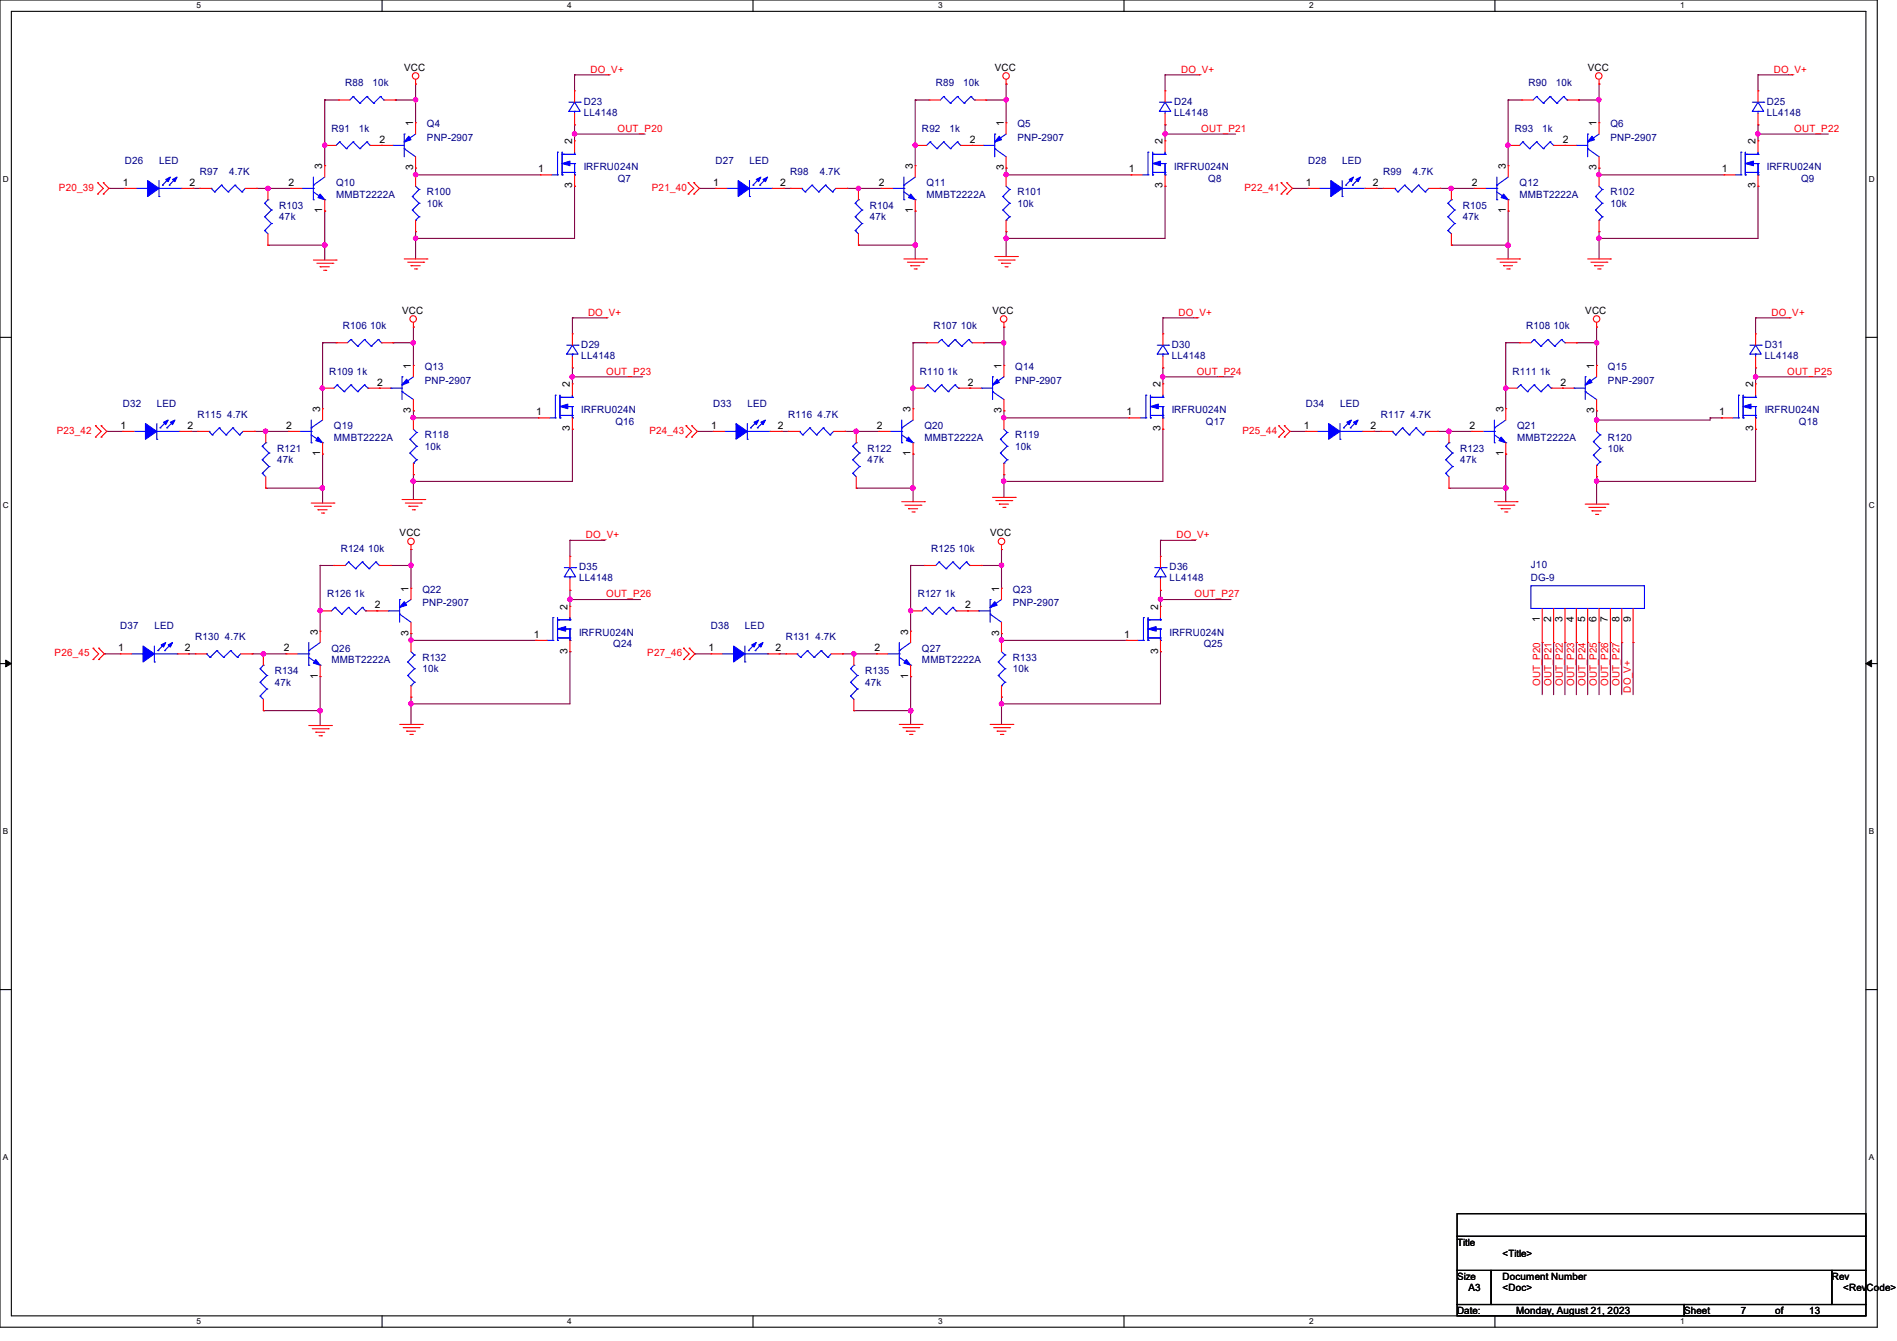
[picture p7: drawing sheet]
<svg xmlns="http://www.w3.org/2000/svg" width="297mm" height="210mm" viewBox="0 0 297 210" stroke-linecap="round" stroke-linejoin="round" font-family="sans-serif">
<defs><g id="words">
<g font-size="1.6">
<text x="63.3" y="11">VCC</text>
<text x="155.7" y="11">VCC</text>
<text x="248.6" y="11">VCC</text>
<text x="59.4" y="22.4">2</text>
<text x="64.7" y="19.8" transform="rotate(-90 64.7 19.8)">1</text>
<text x="89.6" y="22.6" transform="rotate(-90 89.6 22.6)">2</text>
<text x="151.8" y="22.4">2</text>
<text x="157.1" y="19.8" transform="rotate(-90 157.1 19.8)">1</text>
<text x="182" y="22.6" transform="rotate(-90 182 22.6)">2</text>
<text x="244.7" y="22.4">2</text>
<text x="250" y="19.8" transform="rotate(-90 250 19.8)">1</text>
<text x="274.9" y="22.6" transform="rotate(-90 274.9 22.6)">2</text>
<text x="19.2" y="29.1">1</text>
<text x="29.7" y="29.1">2</text>
<text x="45.2" y="29.1">2</text>
<text x="50.5" y="26.5" transform="rotate(-90 50.5 26.5)">3</text>
<text x="64.7" y="26.7" transform="rotate(-90 64.7 26.7)">3</text>
<text x="84.3" y="27">1</text>
<text x="89.6" y="29.5" transform="rotate(-90 89.6 29.5)">3</text>
<text x="111.7" y="29.1">1</text>
<text x="122.1" y="29.1">2</text>
<text x="137.6" y="29.1">2</text>
<text x="142.9" y="26.5" transform="rotate(-90 142.9 26.5)">3</text>
<text x="157.1" y="26.7" transform="rotate(-90 157.1 26.7)">3</text>
<text x="176.7" y="27">1</text>
<text x="182" y="29.5" transform="rotate(-90 182 29.5)">3</text>
<text x="204.5" y="29.1">1</text>
<text x="214.9" y="29.1">2</text>
<text x="230.5" y="29.1">2</text>
<text x="235.8" y="26.5" transform="rotate(-90 235.8 26.5)">3</text>
<text x="250" y="26.7" transform="rotate(-90 250 26.7)">3</text>
<text x="269.6" y="27">1</text>
<text x="274.9" y="29.5" transform="rotate(-90 274.9 29.5)">3</text>
<text x="50.5" y="33.4" transform="rotate(-90 50.5 33.4)">1</text>
<text x="142.9" y="33.4" transform="rotate(-90 142.9 33.4)">1</text>
<text x="235.8" y="33.4" transform="rotate(-90 235.8 33.4)">1</text>
<text x="62.9" y="49.1">VCC</text>
<text x="155.4" y="49.1">VCC</text>
<text x="248.2" y="49.1">VCC</text>
<text x="64.3" y="57.8" transform="rotate(-90 64.3 57.8)">1</text>
<text x="156.8" y="57.8" transform="rotate(-90 156.8 57.8)">1</text>
<text x="249.6" y="57.8" transform="rotate(-90 249.6 57.8)">1</text>
<text x="50.1" y="64.6" transform="rotate(-90 50.1 64.6)">3</text>
<text x="59.1" y="60.4">2</text>
<text x="64.3" y="64.7" transform="rotate(-90 64.3 64.7)">3</text>
<text x="83.9" y="65.1">1</text>
<text x="89.2" y="60.7" transform="rotate(-90 89.2 60.7)">2</text>
<text x="142.6" y="64.6" transform="rotate(-90 142.6 64.6)">3</text>
<text x="151.5" y="60.4">2</text>
<text x="156.8" y="64.7" transform="rotate(-90 156.8 64.7)">3</text>
<text x="176.4" y="65.1">1</text>
<text x="181.7" y="60.7" transform="rotate(-90 181.7 60.7)">2</text>
<text x="235.4" y="64.6" transform="rotate(-90 235.4 64.6)">3</text>
<text x="244.3" y="60.4">2</text>
<text x="249.6" y="64.7" transform="rotate(-90 249.6 64.7)">3</text>
<text x="269.2" y="65.1">1</text>
<text x="274.5" y="60.7" transform="rotate(-90 274.5 60.7)">2</text>
<text x="18.9" y="67.2">1</text>
<text x="29.3" y="67.2">2</text>
<text x="44.8" y="67.2">2</text>
<text x="50.1" y="71.5" transform="rotate(-90 50.1 71.5)">1</text>
<text x="89.2" y="67.6" transform="rotate(-90 89.2 67.6)">3</text>
<text x="111.3" y="67.2">1</text>
<text x="121.8" y="67.2">2</text>
<text x="137.3" y="67.2">2</text>
<text x="142.6" y="71.5" transform="rotate(-90 142.6 71.5)">1</text>
<text x="181.7" y="67.6" transform="rotate(-90 181.7 67.6)">3</text>
<text x="204.1" y="67.2">1</text>
<text x="214.6" y="67.2">2</text>
<text x="230.1" y="67.2">2</text>
<text x="235.4" y="71.5" transform="rotate(-90 235.4 71.5)">1</text>
<text x="274.5" y="67.6" transform="rotate(-90 274.5 67.6)">3</text>
<text x="62.6" y="83.9">VCC</text>
<text x="155" y="83.9">VCC</text>
<text x="58.7" y="95.3">2</text>
<text x="64" y="92.7" transform="rotate(-90 64 92.7)">1</text>
<text x="88.9" y="95.5" transform="rotate(-90 88.9 95.5)">2</text>
<text x="151.1" y="95.3">2</text>
<text x="156.4" y="92.7" transform="rotate(-90 156.4 92.7)">1</text>
<text x="181.3" y="95.5" transform="rotate(-90 181.3 95.5)">2</text>
<text x="49.7" y="99.4" transform="rotate(-90 49.7 99.4)">3</text>
<text x="64" y="99.6" transform="rotate(-90 64 99.6)">3</text>
<text x="83.6" y="99.9">1</text>
<text x="142.2" y="99.4" transform="rotate(-90 142.2 99.4)">3</text>
<text x="156.4" y="99.6" transform="rotate(-90 156.4 99.6)">3</text>
<text x="176" y="99.9">1</text>
<text x="241.1" y="97.4" transform="rotate(-90 241.1 97.4)">1</text>
<text x="242.9" y="97.4" transform="rotate(-90 242.9 97.4)">2</text>
<text x="244.6" y="97.4" transform="rotate(-90 244.6 97.4)">3</text>
<text x="246.4" y="97.4" transform="rotate(-90 246.4 97.4)">4</text>
<text x="248.2" y="97.4" transform="rotate(-90 248.2 97.4)">5</text>
<text x="250" y="97.4" transform="rotate(-90 250 97.4)">6</text>
<text x="251.8" y="97.4" transform="rotate(-90 251.8 97.4)">7</text>
<text x="253.5" y="97.4" transform="rotate(-90 253.5 97.4)">8</text>
<text x="255.3" y="97.4" transform="rotate(-90 255.3 97.4)">9</text>
<text x="18.5" y="102">1</text>
<text x="29" y="102">2</text>
<text x="44.4" y="102">2</text>
<text x="49.7" y="106.3" transform="rotate(-90 49.7 106.3)">1</text>
<text x="88.9" y="102.4" transform="rotate(-90 88.9 102.4)">3</text>
<text x="111" y="102">1</text>
<text x="121.4" y="102">2</text>
<text x="136.9" y="102">2</text>
<text x="142.2" y="106.3" transform="rotate(-90 142.2 106.3)">1</text>
<text x="181.3" y="102.4" transform="rotate(-90 181.3 102.4)">3</text>
<text x="228.1" y="195.1">Title</text>
<text x="235.2" y="196.8">&lt;Title&gt;</text>
<text x="228.1" y="200.4">Size</text>
<text x="229.9" y="202.2">A3</text>
<text x="235.2" y="200.4">Document Number</text>
<text x="235.2" y="202.2">&lt;Doc&gt;</text>
<text x="286.8" y="200.4">Rev</text>
<text x="288.6" y="202.2">&lt;RevCode&gt;</text>
<text x="228.1" y="205.7">Date:</text>
<text x="237.4" y="205.7">Monday, August 21, 2023</text>
<text x="263.7" y="205.7">Sheet</text>
<text x="272.6" y="205.7">7</text>
<text x="277.9" y="205.7">of</text>
<text x="283.2" y="205.7">13</text>
</g>
<g font-size="1.6" fill="#f00">
<text x="92.5" y="11.4">DO_V+</text>
<text x="184.9" y="11.4">DO_V+</text>
<text x="277.7" y="11.4">DO_V+</text>
<text x="96.7" y="20.7">OUT_P20</text>
<text x="188.1" y="20.7">OUT_P21</text>
<text x="280.9" y="20.7">OUT_P22</text>
<text x="9.2" y="29.9">P20_39</text>
<text x="102.1" y="29.9">P21_40</text>
<text x="194.9" y="29.9">P22_41</text>
<text x="92.1" y="49.4">DO_V+</text>
<text x="184.5" y="49.4">DO_V+</text>
<text x="277.4" y="49.4">DO_V+</text>
<text x="94.9" y="58.7">OUT_P23</text>
<text x="187.4" y="58.7">OUT_P24</text>
<text x="279.8" y="58.7">OUT_P25</text>
<text x="8.9" y="67.9">P23_42</text>
<text x="101.7" y="67.9">P24_43</text>
<text x="194.5" y="67.9">P25_44</text>
<text x="91.7" y="84.3">DO_V+</text>
<text x="184.2" y="84.3">DO_V+</text>
<text x="94.9" y="93.6">OUT_P26</text>
<text x="187" y="93.6">OUT_P27</text>
<text x="8.6" y="102.8">P26_45</text>
<text x="101.3" y="102.8">P27_46</text>
<text x="241.1" y="107.4" transform="rotate(-90 241.1 107.4)">OUT_P20</text>
<text x="242.9" y="107.4" transform="rotate(-90 242.9 107.4)">OUT_P21</text>
<text x="244.7" y="107.4" transform="rotate(-90 244.7 107.4)">OUT_P22</text>
<text x="246.5" y="107.4" transform="rotate(-90 246.5 107.4)">OUT_P23</text>
<text x="248.2" y="107.4" transform="rotate(-90 248.2 107.4)">OUT_P24</text>
<text x="250" y="107.4" transform="rotate(-90 250 107.4)">OUT_P25</text>
<text x="251.8" y="107.4" transform="rotate(-90 251.8 107.4)">OUT_P26</text>
<text x="253.6" y="107.4" transform="rotate(-90 253.6 107.4)">OUT_P27</text>
<text x="255.3" y="108.5" transform="rotate(-90 255.3 108.5)">DO_V+</text>
</g>
<g font-size="1.6" fill="#000080">
<text x="54.1" y="13.5">R88</text>
<text x="58.3" y="13.5">10k</text>
<text x="91.4" y="16.4">D23</text>
<text x="146.5" y="13.5">R89</text>
<text x="150.8" y="13.5">10k</text>
<text x="183.9" y="16.4">D24</text>
<text x="239.3" y="13.5">R90</text>
<text x="243.6" y="13.5">10k</text>
<text x="276.6" y="16.4">D25</text>
<text x="51.9" y="20.7">R91</text>
<text x="56.2" y="20.7">1k</text>
<text x="66.8" y="19.9">Q4</text>
<text x="66.8" y="22.1">PNP-2907</text>
<text x="91.4" y="18.2">LL4148</text>
<text x="144.4" y="20.7">R92</text>
<text x="148.6" y="20.7">1k</text>
<text x="159.3" y="19.9">Q5</text>
<text x="159.3" y="22.1">PNP-2907</text>
<text x="183.9" y="18.2">LL4148</text>
<text x="237.2" y="20.7">R93</text>
<text x="241.5" y="20.7">1k</text>
<text x="252.1" y="19.9">Q6</text>
<text x="252.1" y="22.1">PNP-2907</text>
<text x="276.6" y="18.2">LL4148</text>
<text x="19.6" y="25.6">D26</text>
<text x="24.9" y="25.6">LED</text>
<text x="31.3" y="27.4">R97</text>
<text x="35.9" y="27.4">4.7K</text>
<text x="52.6" y="29.2">Q10</text>
<text x="91.4" y="26.7">IRFRU024N</text>
<text x="96.7" y="28.4">Q7</text>
<text x="112" y="25.6">D27</text>
<text x="117.4" y="25.6">LED</text>
<text x="123.7" y="27.4">R98</text>
<text x="128.4" y="27.4">4.7K</text>
<text x="145.1" y="29.2">Q11</text>
<text x="183.9" y="26.7">IRFRU024N</text>
<text x="189.2" y="28.4">Q8</text>
<text x="204.8" y="25.6">D28</text>
<text x="210.1" y="25.6">LED</text>
<text x="216.6" y="27.4">R99</text>
<text x="221.2" y="27.4">4.7K</text>
<text x="237.9" y="29.2">Q12</text>
<text x="276.6" y="26.7">IRFRU024N</text>
<text x="282" y="28.4">Q9</text>
<text x="43.7" y="32.7">R103</text>
<text x="43.7" y="34.5">47k</text>
<text x="52.6" y="30.9">MMBT2222A</text>
<text x="66.8" y="30.6">R100</text>
<text x="66.8" y="32.4">10k</text>
<text x="136.2" y="32.7">R104</text>
<text x="136.2" y="34.5">47k</text>
<text x="145.1" y="30.9">MMBT2222A</text>
<text x="159.3" y="30.6">R101</text>
<text x="159.3" y="32.4">10k</text>
<text x="229" y="32.7">R105</text>
<text x="229" y="34.5">47k</text>
<text x="237.9" y="30.9">MMBT2222A</text>
<text x="252.1" y="30.6">R102</text>
<text x="252.1" y="32.4">10k</text>
<text x="53.7" y="51.6">R106 10k</text>
<text x="146.1" y="51.6">R107 10k</text>
<text x="239" y="51.6">R108 10k</text>
<text x="51.6" y="58.7">R109 1k</text>
<text x="66.5" y="58">Q13</text>
<text x="91" y="54.4">D29</text>
<text x="91" y="56.2">LL4148</text>
<text x="144" y="58.7">R110 1k</text>
<text x="159" y="58">Q14</text>
<text x="183.5" y="54.4">D30</text>
<text x="183.5" y="56.2">LL4148</text>
<text x="236.8" y="58.7">R111 1k</text>
<text x="251.8" y="58">Q15</text>
<text x="276.3" y="54.4">D31</text>
<text x="276.3" y="56.2">LL4148</text>
<text x="19.2" y="63.7">D32</text>
<text x="24.6" y="63.7">LED</text>
<text x="30.9" y="65.4">R115 4.7K</text>
<text x="66.5" y="60.1">PNP-2907</text>
<text x="91" y="64.7">IRFRU024N</text>
<text x="111.7" y="63.7">D33</text>
<text x="117" y="63.7">LED</text>
<text x="123.4" y="65.4">R116 4.7K</text>
<text x="159" y="60.1">PNP-2907</text>
<text x="183.5" y="64.7">IRFRU024N</text>
<text x="204.5" y="63.7">D34</text>
<text x="209.8" y="63.7">LED</text>
<text x="216.2" y="65.4">R117 4.7K</text>
<text x="251.8" y="60.1">PNP-2907</text>
<text x="276.3" y="64.7">IRFRU024N</text>
<text x="43.4" y="70.8">R121</text>
<text x="52.3" y="67.2">Q19</text>
<text x="52.3" y="69">MMBT2222A</text>
<text x="66.5" y="68.7">R118</text>
<text x="66.5" y="70.4">10k</text>
<text x="96.3" y="66.5">Q16</text>
<text x="135.8" y="70.8">R122</text>
<text x="144.7" y="67.2">Q20</text>
<text x="144.7" y="69">MMBT2222A</text>
<text x="159" y="68.7">R119</text>
<text x="159" y="70.4">10k</text>
<text x="188.8" y="66.5">Q17</text>
<text x="228.6" y="70.8">R123</text>
<text x="237.5" y="67.2">Q21</text>
<text x="237.5" y="69">MMBT2222A</text>
<text x="251.8" y="69">R120</text>
<text x="251.8" y="70.8">10k</text>
<text x="281.6" y="66.5">Q18</text>
<text x="43.4" y="72.6">47k</text>
<text x="135.8" y="72.6">47k</text>
<text x="228.6" y="72.6">47k</text>
<text x="53.3" y="86.4">R124 10k</text>
<text x="90.7" y="89.3">D35</text>
<text x="145.8" y="86.4">R125 10k</text>
<text x="183.1" y="89.3">D36</text>
<text x="239.7" y="88.9">J10</text>
<text x="51.2" y="93.6">R126 1k</text>
<text x="66.1" y="92.8">Q22</text>
<text x="66.1" y="95">PNP-2907</text>
<text x="90.7" y="91.1">LL4148</text>
<text x="143.7" y="93.6">R127 1k</text>
<text x="158.6" y="92.8">Q23</text>
<text x="158.6" y="95">PNP-2907</text>
<text x="183.1" y="91.1">LL4148</text>
<text x="239.7" y="91.1">DG-9</text>
<text x="18.8" y="98.5">D37</text>
<text x="24.2" y="98.5">LED</text>
<text x="30.6" y="100.3">R130 4.7K</text>
<text x="90.7" y="99.6">IRFRU024N</text>
<text x="96" y="101.3">Q24</text>
<text x="111.3" y="98.5">D38</text>
<text x="116.6" y="98.5">LED</text>
<text x="123" y="100.3">R131 4.7K</text>
<text x="183.1" y="99.6">IRFRU024N</text>
<text x="188.5" y="101.3">Q25</text>
<text x="43" y="105.6">R134</text>
<text x="43" y="107.4">47k</text>
<text x="51.9" y="102.1">Q26</text>
<text x="51.9" y="103.8">MMBT2222A</text>
<text x="66.1" y="103.5">R132</text>
<text x="66.1" y="105.3">10k</text>
<text x="135.5" y="105.6">R135</text>
<text x="135.5" y="107.4">47k</text>
<text x="144.4" y="102.1">Q27</text>
<text x="144.4" y="103.8">MMBT2222A</text>
<text x="158.6" y="103.5">R133</text>
<text x="158.6" y="105.3">10k</text>
</g>
<g font-size="1.3">
<text x="30.8" y="1.3">5</text>
<text x="88.8" y="1.3">4</text>
<text x="146.9" y="1.3">3</text>
<text x="205" y="1.3">2</text>
<text x="263.1" y="1.3">1</text>
<text x=".5" y="28.4">D</text>
<text x="292.6" y="28.4">D</text>
<text x=".5" y="79.5">C</text>
<text x="292.6" y="79.5">C</text>
<text x=".5" y="130.6">B</text>
<text x="292.6" y="130.6">B</text>
<text x=".5" y="181.7">A</text>
<text x="292.6" y="181.7">A</text>
<text x="30.8" y="207.4">5</text>
<text x="88.8" y="207.4">4</text>
<text x="146.9" y="207.4">3</text>
<text x="205" y="207.4">2</text>
<text x="263.1" y="207.4">1</text>
</g>
</g></defs>
<path d="M0 0h293.9v207.9h-293.9zM1.8 1.8h290.3v204.3h-290.3z" fill="none" stroke="#000" stroke-width=".17"/>
<g fill="#fff">
<path d="M30.8 .2h.7v1.4h-.7z"/>
<path d="M30.8 206.2h.7v1.4h-.7z"/>
</g>
<path d="M59.8 0v1.8M59.8 206.1v1.8" fill="none" stroke="#000" stroke-width=".17"/>
<g fill="#fff">
<path d="M88.8 .2h.7v1.4h-.7z"/>
<path d="M88.8 206.2h.7v1.4h-.7z"/>
</g>
<path d="M117.9 0v1.8M117.9 206.1v1.8" fill="none" stroke="#000" stroke-width=".17"/>
<g fill="#fff">
<path d="M146.9 .2h.7v1.4h-.7z"/>
<path d="M146.9 206.2h.7v1.4h-.7z"/>
</g>
<path d="M176 0v1.8M176 206.1v1.8" fill="none" stroke="#000" stroke-width=".17"/>
<g fill="#fff">
<path d="M205 .2h.7v1.4h-.7z"/>
<path d="M205 206.2h.7v1.4h-.7z"/>
</g>
<path d="M234.1 0v1.8M234.1 206.1v1.8" fill="none" stroke="#000" stroke-width=".17"/>
<g fill="#fff">
<path d="M263.1 .2h.6v1.4h-.6z"/>
<path d="M263.1 206.2h.6v1.4h-.6z"/>
<path d="M.5 27.3h.9v1.4h-.9z"/>
<path d="M292.6 27.3h.9v1.4h-.9z"/>
<path d="M.5 78.4h.9v1.4h-.9z"/>
<path d="M292.6 78.4h.9v1.4h-.9z"/>
</g>
<path d="M0 52.8h1.8M292.1 52.8h1.8" fill="none" stroke="#000" stroke-width=".17"/>
<g fill="#fff">
<path d="M.5 129.5h.8v1.4h-.8z"/>
<path d="M292.6 129.5h.8v1.4h-.8z"/>
</g>
<path d="M0 103.9h1.8M292.1 103.9h1.8" fill="none" stroke="#000" stroke-width=".17"/>
<path d="M.9 103.4l.9 .5-.9 .5zM292.1 103.9l.9-.5v1z" fill="#000" stroke="#000" stroke-width=".16"/>
<g fill="#fff">
<path d="M.5 180.5h.8v1.4h-.8z"/>
<path d="M292.6 180.5h.8v1.4h-.8z"/>
</g>
<path d="M0 155h1.8M292.1 155h1.8M228.1 190.1h64v3.5h-64zM228.1 193.6h64v5.4h-64zM228.1 199h5.4v5.3h-5.4zM233.5 199h53.3v5.3h-53.3zM286.8 199h5.3v5.3h-5.3zM228.1 204.3h35.6v1.8h-35.6zM263.7 204.3h28.4v1.8h-28.4z" fill="none" stroke="#000" stroke-width=".17"/>
<g fill="none" stroke="#800040" stroke-width=".17">
<path d="M50.8 15.7h.1M50.8 15.7v10.3M50.8 15.7h2.2M61.9 15.7h.1M61.9 15.7h3.2M65.1 15.7h.1M65.1 13.2h.1M65.1 13.2v6M90 19.6h.1M90 11.7h.1M90 11.7v2.5M90 19.6v2.5"/>
<path d="M90 11.7h5.3M95.3 11.7h.1M143.3 15.7h.1M143.3 15.7h2.2M143.3 15.7v10.3M154.3 15.7h.1M154.3 15.7h3.2M157.5 15.7h.1M157.5 13.2h.1M157.5 13.2v6M182.4 19.6h.1M182.4 11.7h.1"/>
<path d="M182.4 11.7v2.5M182.4 19.6v2.5M182.4 11.7h5.3M187.7 11.7h.1M236.1 15.7h.1M236.1 15.7h2.2M236.1 15.7v10.3M247.1 15.7h.1M247.1 15.7h3.3M250.4 15.7h.1M250.4 13.2h.1M250.4 13.2v6"/>
<path d="M275.3 19.6h.1M275.3 11.7h.1M275.3 11.7v2.5M275.3 19.6v2.5M275.3 11.7h5.3M280.6 11.7h.1M17.1 29.5h.1M17.1 29.5h2.5M30.2 29.5h.1M30.2 29.5h1.1M40.2 29.5h.1M40.2 29.5h5.3"/>
<path d="M42 38.4h.1M42 29.5h.1M42 38.4h8.8M50.8 22.8h.1M50.8 33.1h.1M50.8 38.4h.1M50.8 33.1v7.6M65.1 26.3h.1M65.1 37.3h.1M65.1 27.4h.1M65.1 36.3h.1M65.1 26.3v1.1"/>
<path d="M65.1 36.3v4.3M65.1 27.4h19.5M90 29.2h.1M90 21h.1M90 29.2v8.1h-24.9M90 21h11M109.5 29.5h.1M109.5 29.5h2.5M122.7 29.5h.1M122.7 29.5h1M132.6 29.5h.1M132.6 29.5h5.4"/>
<path d="M134.4 38.4h.1M134.4 29.5h.1M134.4 38.4h8.9M143.3 22.8h.1M143.3 33.1h.1M143.3 38.4h.1M143.3 33.1v7.5M157.5 26.3h.1M157.5 37.3h.1M157.5 27.4h.1M157.5 36.3h.1M157.5 27.4h19.6"/>
<path d="M157.5 26.3v1.1M157.5 36.3v3.9M182.4 29.2h.1M182.4 21h.1M182.4 29.2v8.1h-24.9M182.4 21h11.1M202.4 29.5h.1M202.4 29.5h2.4M215.5 29.5h.1M215.5 29.5h1.1M225.5 29.5h.1M225.5 29.5h5.3"/>
<path d="M227.2 38.4h.1M227.2 29.5h.1M227.2 38.4h8.9M236.1 22.8h.1M236.1 33.1h.1M236.1 38.4h.1M236.1 33.1v7.5M250.4 26.3h.1M250.4 37.3h.1M250.4 27.4h.1M250.4 36.3h.1M250.4 27.4h19.5"/>
<path d="M250.4 26.3v1.1M250.4 36.3v4.3M275.3 29.2h.1M275.3 21h.1M275.3 29.2v8.1h-24.9M275.3 21h11M50.5 53.7h.1M50.5 53.7v10.3M50.5 53.7h2.1M61.5 53.7h.1M61.5 53.7h3.2M64.7 53.7h.1"/>
<path d="M64.7 51.2h.1M64.7 51.2v6M89.6 59h.1M89.6 57.6h.1M89.6 49.8h.1M89.6 49.8v2.5M89.6 57.6v2.5M89.6 59h11M89.6 49.8h5.4M95 49.8h.1M143 53.7h.1M143 53.7h2.1"/>
<path d="M143 53.7v10.3M154 53.7h.1M154 53.7h3.2M157.2 53.7h.1M157.2 51.2h.1M157.2 51.2v6M182.1 59h.1M182.1 57.6h.1M182.1 49.8h.1M182.1 59h11M182.1 49.8v2.5M182.1 57.6v2.5"/>
<path d="M182.1 49.8h5.3M187.4 49.8h.1M235.8 53.7h.1M235.8 53.7h2.1M235.8 53.7v10.3M246.8 53.7h.1M246.8 53.7h3.2M250 53.7h.1M250 51.2h.1M250 51.2v6M274.9 59h.1M274.9 57.6h.1"/>
<path d="M274.9 49.8h.1M274.9 59h11M274.9 49.8v2.5M274.9 57.6v2.5M274.9 49.8h5.3M280.2 49.8h.1M16.7 67.6h.1M16.7 67.6h2.5M29.9 67.6h.1M29.9 67.6h1M39.8 67.6h.1M39.8 67.6h5.4"/>
<path d="M41.6 76.5h.1M41.6 67.6h.1M41.6 76.5h8.9M50.5 60.8h.1M50.5 71.1h.1M50.5 76.5h.1M50.5 71.1v7.7M64.7 64.3h.1M64.7 75.4h.1M64.7 65.4h.1M64.7 74.3h.1M64.7 64.3v1.1"/>
<path d="M64.7 74.3v3.9M64.7 65.4h19.6M89.6 67.2h.1M89.6 67.2v8.2h-24.9M109.2 67.6h.1M109.2 67.6h2.5M122.3 67.6h.1M122.3 67.6h1.1M132.3 67.6h.1M132.3 67.6h5.3M134.1 76.5h.1M134.1 67.6h.1"/>
<path d="M134.1 76.5h8.9M143 60.8h.1M143 71.1h.1M143 76.5h.1M143 71.1v7.5M157.2 64.3h.1M157.2 75.4h.1M157.2 65.4h.1M157.2 74.3h.1M157.2 65.4h19.5M157.2 64.3v1.1M157.2 74.3v3.6"/>
<path d="M182.1 67.2h.1M182.1 67.2v8.2h-24.9M202 67.6h.1M202 67.6h2.5M215.1 67.6h.1M215.1 67.6h1.1M225.1 67.6h.1M225.1 67.6h5.3M226.9 76.5h.1M226.9 67.6h.1M226.9 76.5h8.9M235.8 60.8h.1"/>
<path d="M235.8 71.1h.1M235.8 76.5h.1M235.8 71.1v7.5M250 64.3h.1M250 75.4h.1M250 65.8h.1M250 74.7h.1M250 64.3v1.5M250 74.7v4.3M267.8 65.4h.1M267.8 65.4h1.7M267.8 65.4v.4h-17.8"/>
<path d="M269.5 65.4h.1M274.9 67.2h.1M274.9 67.2v8.2h-24.9M50.1 95.7h.1M50.1 88.6h.1M50.1 88.6v10.2M50.1 88.6h2.2M61.2 88.6h.1M61.2 88.6h3.1M64.3 88.6h.1M64.3 86.1h.1M64.3 99.2h.1"/>
<path d="M64.3 86.1v6M64.3 99.2v1.1M89.2 93.9h.1M89.2 92.5h.1M89.2 84.6h.1M89.2 84.6v2.5M89.2 92.5v2.5M89.2 93.9h11.1M89.2 84.6h5.4M94.6 84.6h.1M142.6 88.6h.1M142.6 95.7h.1"/>
<path d="M142.6 88.6h2.1M142.6 88.6v10.2M153.6 88.6h.1M153.6 88.6h3.2M156.8 88.6h.1M156.8 86.1h.1M156.8 99.2h.1M156.8 86.1v6M156.8 99.2v1.1M181.7 93.9h.1M181.7 92.5h.1M181.7 84.6h.1"/>
<path d="M181.7 93.9h11M181.7 84.6v2.5M181.7 92.5v2.5M181.7 84.6h5.3M187 84.6h.1M16.3 102.4h.1M16.3 102.4h2.5M29.5 102.4h.1M29.5 102.4h1.1M39.5 102.4h.1M39.5 102.4h5.3M41.2 111.3h.1"/>
<path d="M41.2 102.4h.1M41.2 111.3h8.9M50.1 106h.1M50.1 111.3h.1M50.1 106v7.6M64.3 110.2h.1M64.3 100.3h.1M64.3 109.2h.1M64.3 109.2v4.3M64.3 100.3h19.6M89.2 102.1h.1M89.2 102.1v8.1h-24.9"/>
<path d="M108.8 102.4h.1M108.8 102.4h2.5M122 102.4h.1M122 102.4h1M131.9 102.4h.1M131.9 102.4h5.3M133.7 111.3h.1M133.7 102.4h.1M133.7 111.3h8.9M142.6 106h.1M142.6 111.3h.1M142.6 106v7.5"/>
<path d="M156.8 110.2h.1M156.8 100.3h.1M156.8 109.2h.1M156.8 100.3h19.6M156.8 109.2v4.3M181.7 102.1h.1M181.7 102.1v8.1h-24.9M241.5 100.6h.1M241.5 100.6v8.2M243.2 100.6h.1M243.2 100.6v8.2M245 100.6h.1"/>
<path d="M245 100.6v8.2M246.8 100.6h.1M246.8 100.6v8.2M248.6 100.6h.1M248.6 100.6v8.2M250.4 100.6h.1M250.4 100.6v8.2M252.1 100.6h.1M252.1 100.6v8.2M253.9 100.6h.1M253.9 100.6v8.2M255.7 100.6h.1"/>
<path d="M255.7 100.6v8.2"/>
</g>
<g fill="#f0f" stroke="#f0f" stroke-width=".17">
<circle cx="50.8" cy="22.7" r=".34"/>
<circle cx="50.8" cy="38.4" r=".34"/>
<circle cx="42" cy="29.5" r=".34"/>
<circle cx="65.1" cy="15.6" r=".34"/>
<circle cx="65.1" cy="27.3" r=".34"/>
<circle cx="65.1" cy="37.3" r=".34"/>
<circle cx="90" cy="21" r=".34"/>
<circle cx="143.3" cy="22.7" r=".34"/>
<circle cx="143.3" cy="38.4" r=".34"/>
<circle cx="134.4" cy="29.5" r=".34"/>
<circle cx="157.5" cy="15.6" r=".34"/>
<circle cx="157.5" cy="27.3" r=".34"/>
<circle cx="157.5" cy="37.3" r=".34"/>
<circle cx="182.4" cy="21" r=".34"/>
<circle cx="236.1" cy="22.7" r=".34"/>
<circle cx="236.1" cy="38.4" r=".34"/>
<circle cx="227.2" cy="29.5" r=".34"/>
<circle cx="250.3" cy="15.6" r=".34"/>
<circle cx="250.3" cy="27.3" r=".34"/>
<circle cx="250.3" cy="37.3" r=".34"/>
<circle cx="275.2" cy="21" r=".34"/>
<circle cx="50.5" cy="60.8" r=".34"/>
<circle cx="50.5" cy="76.4" r=".34"/>
<circle cx="41.6" cy="67.5" r=".34"/>
<circle cx="64.7" cy="53.7" r=".34"/>
<circle cx="64.7" cy="65.4" r=".34"/>
<circle cx="64.7" cy="75.4" r=".34"/>
<circle cx="89.6" cy="59" r=".34"/>
<circle cx="235.8" cy="60.8" r=".34"/>
<circle cx="235.8" cy="76.4" r=".34"/>
<circle cx="226.9" cy="67.5" r=".34"/>
<circle cx="250" cy="53.7" r=".34"/>
<circle cx="250" cy="65.8" r=".34"/>
<circle cx="250" cy="75.4" r=".34"/>
<circle cx="274.9" cy="59" r=".34"/>
<circle cx="142.9" cy="60.8" r=".34"/>
<circle cx="142.9" cy="76.4" r=".34"/>
<circle cx="134" cy="67.5" r=".34"/>
<circle cx="157.1" cy="53.7" r=".34"/>
<circle cx="157.1" cy="65.4" r=".34"/>
<circle cx="157.1" cy="75.4" r=".34"/>
<circle cx="182" cy="59" r=".34"/>
<circle cx="50.1" cy="95.6" r=".34"/>
<circle cx="50.1" cy="111.3" r=".34"/>
<circle cx="41.2" cy="102.4" r=".34"/>
<circle cx="64.3" cy="88.5" r=".34"/>
<circle cx="64.3" cy="100.2" r=".34"/>
<circle cx="64.3" cy="110.2" r=".34"/>
<circle cx="89.2" cy="93.9" r=".34"/>
<circle cx="142.6" cy="95.6" r=".34"/>
<circle cx="142.6" cy="111.3" r=".34"/>
<circle cx="133.7" cy="102.4" r=".34"/>
<circle cx="156.8" cy="88.5" r=".34"/>
<circle cx="156.8" cy="100.2" r=".34"/>
<circle cx="156.8" cy="110.2" r=".34"/>
<circle cx="181.7" cy="93.9" r=".34"/>
</g>
<g fill="none" stroke="#f00" stroke-width=".17">
<path d="M53 15.7h.1M53 15.7h1.8M60.1 15.7h1.8M61.9 15.7h.1M65.1 13.2h.1M65.1 19.2h.1M65.1 12.4v.8M65.1 19.2v1.8M90 19.6h.1M90 14.2h.1M90 14.2v1.8M90 17.8v1.8"/>
<path d="M145.5 15.7h.1M145.5 15.7h1.7M152.6 15.7h1.7M154.3 15.7h.1M157.5 13.2h.1M157.5 19.2h.1M157.5 12.4v.8M157.5 19.2v1.8M182.4 19.6h.1M182.4 14.2h.1M182.4 14.2v1.8M182.4 17.8v1.8"/>
<path d="M238.3 15.7h.1M238.3 15.7h1.7M245.4 15.7h1.7M247.1 15.7h.1M250.4 13.2h.1M250.4 19.2h.1M250.4 12.4v.8M250.4 19.2v1.8M275.3 19.6h.1M275.3 14.2h.1M275.3 14.2v1.8M275.3 17.8v1.8"/>
<path d="M15.3 28.6h.1M15.3 30.4h.1M15.3 28.6l.9 .9-.9 .9M16.2 30.4h.1M16.2 28.6h.1M16.2 28.6l.9 .9-.9 .9M19.6 29.5h.1M19.6 29.5h1.7M28.4 29.5h1.8M30.2 29.5h.1M31.3 29.5h.1M31.3 29.5h1.8"/>
<path d="M38.4 29.5h1.8M40.2 29.5h.1M42 38.4h.1M42 29.5h.1M42 29.5v1.8M42 36.6v1.8M45.5 29.5h.1M45.5 29.5h1.8M50.8 22.8h.1M50.8 26h.1M50.8 33.1h.1M50.8 22.8h1.8"/>
<path d="M50.8 26v1.7M50.8 31.3v1.8M58 22.8h3.5M59.7 22.8h.1M65.1 27.4h.1M65.1 36.3h.1M65.1 26.3h.1M65.1 24.6v1.7M65.1 27.4v1.8M65.1 34.5v1.8M84.6 27.4h.1M84.6 27.4h1.8"/>
<path d="M90 22.1h.1M90 29.2h.1M90 22.1v1.7M90 27.4v1.8M107.7 28.6h.1M107.7 30.4h.1M107.7 28.6l.9 .9-.9 .9M108.6 30.4h.1M108.6 28.6h.1M108.6 28.6l.9 .9-.9 .9M112 29.5h.1M112 29.5h1.8"/>
<path d="M120.9 29.5h1.8M122.7 29.5h.1M123.7 29.5h.1M123.7 29.5h1.8M130.9 29.5h1.7M132.6 29.5h.1M134.4 38.4h.1M134.4 29.5h.1M134.4 29.5v1.8M134.4 36.6v1.8M138 29.5h.1M138 29.5h1.7"/>
<path d="M143.3 26h.1M143.3 33.1h.1M143.3 22.8h.1M143.3 22.8h1.8M143.3 26v1.7M143.3 31.3v1.8M150.4 22.8h3.6M152.2 22.8h.1M157.5 26.3h.1M157.5 27.4h.1M157.5 36.3h.1M157.5 24.6v1.7"/>
<path d="M157.5 27.4v1.8M157.5 34.5v1.8M177.1 27.4h.1M177.1 27.4h1.8M182.4 22.1h.1M182.4 29.2h.1M182.4 22.1v1.7M182.4 27.4v1.8M200.6 28.6h.1M200.6 30.4h.1M200.6 28.6l.9 .9-.9 .9M201.5 30.4h.1"/>
<path d="M201.5 28.6h.1M201.5 28.6l.9 .9-.9 .9M204.8 29.5h.1M204.8 29.5h1.8M213.7 29.5h1.8M215.5 29.5h.1M216.6 29.5h.1M216.6 29.5h1.8M223.7 29.5h1.8M225.5 29.5h.1M227.2 38.4h.1M227.2 29.5h.1"/>
<path d="M227.2 29.5v1.8M227.2 36.6v1.8M230.8 29.5h.1M230.8 29.5h1.8M236.1 22.8h.1M236.1 26h.1M236.1 33.1h.1M236.1 22.8h1.8M236.1 26v1.7M236.1 31.3v1.8M243.2 22.8h3.6M245 22.8h.1"/>
<path d="M250.4 26.3h.1M250.4 27.4h.1M250.4 36.3h.1M250.4 24.6v1.7M250.4 27.4v1.8M250.4 34.5v1.8M269.9 27.4h.1M269.9 27.4h1.8M275.3 22.1h.1M275.3 29.2h.1M275.3 22.1v1.7M275.3 27.4v1.8"/>
<path d="M49.1 40.7h3.5M49.6 41.2h2.5M50.1 41.8h.1M50.1 41.8h1.5M50.7 42.3h.3M51 42.3h.1M52.1 41.2h.1M52.6 40.7h.1M52.6 53.7h.1M52.6 53.7h1.8M59.7 53.7h1.8M61.5 53.7h.1"/>
<path d="M63.3 40.6h3.5M63.8 41.1h2.5M64.3 41.6h.1M64.3 41.6h1.5M64.7 51.2h.1M64.7 57.2h.1M64.7 50.5v.7M64.7 57.2v1.8M64.9 42.1h.3M65.2 42.1h.1M66.3 41.1h.1M66.8 40.6h.1"/>
<path d="M89.6 57.6h.1M89.6 52.3h.1M89.6 52.3v1.8M89.6 55.8v1.8M141.5 40.6h3.6M142.1 41.1h2.5M142.6 41.6h.1M142.6 41.6h1.4M143.1 42.1h.4M143.5 42.1h.1M144.6 41.1h.1M145.1 40.6h.1"/>
<path d="M145.1 53.7h.1M145.1 53.7h1.8M152.2 53.7h1.8M154 53.7h.1M155.7 40.2h3.6M156.3 40.7h2.5M156.8 41.2h.1M156.8 41.2h1.4M157.2 51.2h.1M157.2 57.2h.1M157.2 50.5v.7M157.2 57.2v1.8"/>
<path d="M157.4 41.8h.3M157.7 41.8h.1M158.8 40.7h.1M159.3 40.2h.1M182.1 57.6h.1M182.1 52.3h.1M182.1 52.3v1.8M182.1 55.8v1.8M234.4 40.6h3.5M234.9 41.1h2.5M235.4 41.6h.1M235.4 41.6h1.4"/>
<path d="M235.9 42.1h.4M236.3 42.1h.1M237.4 41.1h.1M237.9 40.6h.1M237.9 53.7h.1M237.9 53.7h1.8M245 53.7h1.8M246.8 53.7h.1M248.6 40.6h3.5M249.1 41.1h2.5M249.6 41.6h.1M249.6 41.6h1.4"/>
<path d="M250 51.2h.1M250 57.2h.1M250 50.5v.7M250 57.2v1.8M250.1 42.1h.4M250.5 42.1h.1M251.6 41.1h.1M252.1 40.6h.1M274.9 57.6h.1M274.9 52.3h.1M274.9 52.3v1.8M274.9 55.8v1.8"/>
<path d="M14.9 66.7h.1M14.9 68.5h.1M14.9 66.7l.9 .9-.9 .9M15.8 68.5h.1M15.8 66.7h.1M15.8 66.7l.9 .9-.9 .9M19.2 67.6h.1M19.2 67.6h1.8M28.1 67.6h1.8M29.9 67.6h.1M30.9 67.6h.1M30.9 67.6h1.8"/>
<path d="M38.1 67.6h1.7M39.8 67.6h.1M41.6 76.5h.1M41.6 67.6h.1M41.6 67.6v1.7M41.6 74.7v1.8M45.2 67.6h.1M45.2 67.6h1.7M48.7 78.8h3.6M49.2 79.3h2.5M49.8 79.8h.1M49.8 79.8h1.4"/>
<path d="M50.5 60.8h.1M50.5 64h.1M50.5 71.1h.1M50.5 60.8h1.8M50.5 64v1.8M50.5 69.3v1.8M51.7 79.3h.1M52.3 78.8h.1M57.6 60.8h3.6M59.4 60.8h.1M62.9 78.2h3.6M63.5 78.8h2.5"/>
<path d="M64 79.3h.1M64 79.3h1.4M64.6 79.8h.3M64.7 65.4h.1M64.7 74.3h.1M64.7 64.3h.1M64.7 62.6v1.7M64.7 65.4v1.8M64.7 72.6v1.7M64.9 79.8h.1M66 78.8h.1M66.5 78.2h.1"/>
<path d="M84.3 65.4h.1M84.3 65.4h1.8M89.6 60.1h.1M89.6 67.2h.1M89.6 60.1v1.8M89.6 65.4v1.8M107.4 66.7h.1M107.4 68.5h.1M107.4 66.7l.9 .9-.9 .9M108.3 68.5h.1M108.3 66.7h.1M108.3 66.7l.9 .9-.9 .9"/>
<path d="M111.7 67.6h.1M111.7 67.6h1.8M120.6 67.6h1.7M122.3 67.6h.1M123.4 67.6h.1M123.4 67.6h1.8M130.5 67.6h1.8M132.3 67.6h.1M134.1 76.5h.1M134.1 67.6h.1M134.1 67.6v1.7M134.1 74.7v1.8"/>
<path d="M137.6 67.6h.1M137.6 67.6h1.8M141.2 78.6h3.5M141.7 79.1h2.5M142.2 79.7h.1M142.2 79.7h1.5M143 60.8h.1M143 64h.1M143 71.1h.1M143 60.8h1.7M143 64v1.8M143 69.3v1.8"/>
<path d="M144.2 79.1h.1M144.7 78.6h.1M150.1 60.8h3.5M151.8 60.8h.1M155.4 77.9h3.6M155.9 78.4h2.5M156.5 79h.1M156.5 79h1.4M157 79.5h.4M157.2 64.3h.1M157.2 65.4h.1M157.2 74.3h.1"/>
<path d="M157.2 62.6v1.7M157.2 65.4v1.8M157.2 72.6v1.7M157.4 79.5h.1M158.4 78.4h.1M159 77.9h.1M176.7 65.4h.1M176.7 65.4h1.8M182.1 60.1h.1M182.1 67.2h.1M182.1 60.1v1.8M182.1 65.4v1.8"/>
<path d="M200.2 66.7h.1M200.2 68.5h.1M200.2 66.7l.9 .9-.9 .9M201.1 68.5h.1M201.1 66.7h.1M201.1 66.7l.9 .9-.9 .9M204.5 67.6h.1M204.5 67.6h1.7M213.4 67.6h1.7M215.1 67.6h.1M216.2 67.6h.1M216.2 67.6h1.8"/>
<path d="M223.3 67.6h1.8M225.1 67.6h.1M226.9 76.5h.1M226.9 67.6h.1M226.9 67.6v1.7M226.9 74.7v1.8M230.4 67.6h.1M230.4 67.6h1.8M234 78.6h3.5M234.5 79.1h2.5M235 79.7h.1M235 79.7h1.5"/>
<path d="M235.8 60.8h.1M235.8 64h.1M235.8 71.1h.1M235.8 60.8h1.7M235.8 64v1.8M235.8 69.3v1.8M237 79.1h.1M237.5 78.6h.1M242.9 60.8h3.5M244.6 60.8h.1M248.2 79h3.6M248.8 79.5h2.4"/>
<path d="M250 65.8h.1M250 74.7h.1M250 64.3h.1M250 62.6v1.7M250 65.8v1.8M250 72.9v1.8M251.2 79.5h.1M251.8 79h.1M269.5 65.4h.1M269.5 65.4h1.8M274.9 60.1h.1M274.9 67.2h.1"/>
<path d="M274.9 60.1v1.8M274.9 65.4v1.8M50.1 95.7h.1M50.1 98.8h.1M50.1 95.7h1.8M50.1 98.8v1.8M50.3 80.3h.4M50.7 80.3h.1M52.3 88.6h.1M52.3 88.6h1.8M57.2 95.7h3.6M59 95.7h.1"/>
<path d="M59.4 88.6h1.8M61.2 88.6h.1M64.3 86.1h.1M64.3 92.1h.1M64.3 99.2h.1M64.3 85.3v.8M64.3 92.1v1.8M64.3 97.5v1.7M89.2 92.5h.1M89.2 87.1h.1M89.2 95h.1M89.2 87.1v1.8"/>
<path d="M89.2 90.7v1.8M89.2 95v1.7M142.6 95.7h.1M142.6 98.8h.1M142.6 95.7h1.8M142.6 98.8v1.8M142.8 80.2h.3M143.1 80.2h.1M144.7 88.6h.1M144.7 88.6h1.8M149.7 95.7h3.5M151.5 95.7h.1"/>
<path d="M151.8 88.6h1.8M153.6 88.6h.1M156.8 86.1h.1M156.8 92.1h.1M156.8 99.2h.1M156.8 85.3v.8M156.8 92.1v1.8M156.8 97.5v1.7M181.7 95h.1M181.7 92.5h.1M181.7 87.1h.1M181.7 87.1v1.8"/>
<path d="M181.7 90.7v1.8M181.7 95v1.7M235.6 80.2h.3M235.9 80.2h.1M241.5 95.3v5.3M243.2 95.3v5.3M245 95.3v5.3M246.8 95.3v5.3M248.6 95.3v5.3M249.3 80h.1M249.3 80h1.4M249.8 80.6h.3"/>
<path d="M250.1 80.6h.1M250.4 95.3v5.3M252.1 95.3v5.3M253.9 95.3v5.3M255.7 95.3v5.3M14.6 101.5h.1M14.6 103.3h.1M14.6 101.5l.9 .9-.9 .9M15.5 103.3h.1M15.5 101.5h.1M15.5 101.5l.8 .9-.8 .9M18.8 102.4h.1"/>
<path d="M18.8 102.4h1.8M27.7 102.4h1.8M29.5 102.4h.1M30.6 102.4h.1M30.6 102.4h1.7M37.7 102.4h1.8M39.5 102.4h.1M41.2 111.3h.1M41.2 102.4h.1M41.2 102.4v1.8M41.2 109.5v1.8M44.8 102.4h.1"/>
<path d="M44.8 102.4h1.8M48.3 113.6h3.6M48.9 114.1h2.5M49.4 114.7h.1M49.4 114.7h1.4M50 115.2h.3M50.1 106h.1M50.1 104.2v1.8M50.3 115.2h.1M51.4 114.1h.1M51.9 113.6h.1M62.6 113.5h3.5"/>
<path d="M63.1 114h2.5M63.7 114.5h.1M63.7 114.5h1.4M64.2 115h.4M64.3 100.3h.1M64.3 109.2h.1M64.3 100.3v1.8M64.3 107.4v1.8M64.6 115h.1M65.6 114h.1M66.1 113.5h.1M83.9 100.3h.1"/>
<path d="M83.9 100.3h1.8M89.2 102.1h.1M89.2 100.3v1.8M107 101.5h.1M107 103.3h.1M107 101.5l.9 .9-.9 .9M107.9 103.3h.1M107.9 101.5h.1M107.9 101.5l.9 .9-.9 .9M111.3 102.4h.1M111.3 102.4h1.8M120.2 102.4h1.8"/>
<path d="M122 102.4h.1M123 102.4h.1M123 102.4h1.8M130.1 102.4h1.8M131.9 102.4h.1M133.7 111.3h.1M133.7 102.4h.1M133.7 102.4v1.8M133.7 109.5v1.8M137.2 102.4h.1M137.2 102.4h1.8M140.8 113.5h3.6"/>
<path d="M141.4 114h2.4M141.9 114.5h.1M141.9 114.5h1.4M142.4 115h.4M142.6 106h.1M142.6 104.2v1.8M142.8 115h.1M143.8 114h.1M144.4 113.5h.1M155 113.5h3.6M155.6 114h2.5M156.1 114.5h.1"/>
<path d="M156.1 114.5h1.4M156.6 115h.4M156.8 100.3h.1M156.8 109.2h.1M156.8 100.3v1.8M156.8 107.4v1.8M157 115h.1M158.1 114h.1M158.6 113.5h.1M176.4 100.3h.1M176.4 100.3h1.7M181.7 102.1h.1"/>
<path d="M181.7 100.3v1.8M241.5 100.6h.1M243.2 100.6h.1M245 100.6h.1M246.8 100.6h.1M248.6 100.6h.1M250.4 100.6h.1M252.1 100.6h.1M253.9 100.6h.1M255.7 100.6h.1"/>
<circle cx="65.1" cy="11.9" r=".51"/>
<circle cx="157.5" cy="11.9" r=".51"/>
<circle cx="250.3" cy="11.9" r=".51"/>
<circle cx="64.7" cy="50" r=".51"/>
<circle cx="157.1" cy="50" r=".51"/>
<circle cx="250" cy="50" r=".51"/>
<circle cx="64.3" cy="84.8" r=".51"/>
<circle cx="156.8" cy="84.8" r=".51"/>
</g>
<g fill="none" stroke="#00f" stroke-width=".17">
<path d="M55.3 15.1h.1M55.3 15.1l-.5 .6M55.3 15.1l1 1.1M56.3 16.2h.1M57.4 15.1h.1M57.4 15.1l-1.1 1.1M57.4 15.1l1.1 1.1M58.5 16.2h.1M59.6 15.1h.1M59.6 15.1l-1.1 1.1M59.6 15.1l.5 .6M60.1 15.7h.1"/>
<path d="M89.1 16h1.7M90 16l.8 1.4h-1.7zM90 17.4h.1M90 17.4v.4M90.8 16h.1M147.7 15.1h.1M147.7 15.1l-.5 .6M147.7 15.1l1.1 1.1M148.8 16.2h.1M149.9 15.1h.1M149.9 15.1l-1.1 1.1M149.9 15.1l1.1 1.1"/>
<path d="M151 16.2h.1M152 15.1h.1M152 15.1l-1 1.1M152 15.1l.6 .6M152.6 15.7h.1M181.5 16h1.8M182.4 16l.9 1.4h-1.8zM182.4 17.4h.1M182.4 17.4v.4M183.3 16h.1M240.6 15.1h.1M240.6 15.1l-.6 .6"/>
<path d="M240.6 15.1l1 1.1M241.6 16.2h.1M242.7 15.1h.1M242.7 15.1l-1.1 1.1M242.7 15.1l1.1 1.1M243.8 16.2h.1M244.8 15.1h.1M244.8 15.1l-1 1.1M244.8 15.1l.6 .6M245.4 15.7h.1M274.4 16h1.7M275.3 16l.8 1.4h-1.7z"/>
<path d="M275.3 17.4h.1M275.3 17.4v.4M276.1 16h.1M21.3 29.5h1.8M23.1 29.5h.1M24.9 30.8h.1M24.9 29.5h3.5M24.9 28.3v2.5M25.4 29h.1M26.5 29h.1M26.5 27.9l-1.1 1.1M27.6 27.9l-1.1 1.1"/>
<path d="M28.4 29.5h.1M33.1 29.5h.1M33.1 29.5l.5 .6M33.6 30.1h.1M34.7 29h.1M34.7 29l1 1.1M34.7 29l-1.1 1.1M35.7 30.1h.1M36.8 29h.1M36.8 29l1.1 1.1M36.8 29l-1.1 1.1M37.9 30.1h.1"/>
<path d="M38.4 29.5l-.5 .6M41.4 36.1h.1M41.4 34h.1M41.4 31.8h.1M41.4 36.1l.6 .5M41.4 34l1.1 1M41.4 31.8l1.1 1.1M42 31.3h.1M42 31.3l-.6 .5M42.5 35h.1M42.5 32.9h.1M42.5 35l-1.1 1.1"/>
<path d="M42.5 32.9l-1.1 1.1M47.3 29.5h1.8M49.1 29h.1M49.1 31.3h.1M49.1 29.5h.1M49.1 30.1l1.7 1.2M49.1 27.7v3.6M50.8 31.3h.1M50.8 27.7l-1.7 1.3M53.2 22.2h.1M53.2 22.2l-.6 .6M53.2 22.2l1 1.1"/>
<path d="M54.2 23.3h.1M55.3 22.2h.1M55.3 22.2l-1.1 1.1M55.3 22.2l1 1.1M56.3 23.3h.1M57.4 22.2h.1M57.4 22.2l-1.1 1.1M57.4 22.2l.6 .6M58 22.8h.1M61.5 22.8h.1M61.5 22.8h1.8M63.3 23.3h.1"/>
<path d="M63.3 22.2h.1M63.3 21h.1M63.3 23.3l1.8 1.3M63.3 21v3.6M64.6 30.8h.1M64.6 32.9h.1M64.6 30.8l1 1M64.6 32.9l1 1.1M65.1 34.5h.1M65.1 29.2l.5 .5M65.1 21l-1.8 1.2M65.6 29.7h.1"/>
<path d="M65.6 31.8h.1M65.6 34h.1M65.6 29.7l-1 1.1M65.6 31.8l-1 1.1M65.6 34l-.5 .5M86.4 27.4h.9M87.3 27.4h.1M87.3 23.8h.1M87.3 23.8v3.6M88 27.4h.1M88 24.2h.1M88 24.2h2"/>
<path d="M88 25.6h2M88 27h2M88 23.8v3.6M88.2 24.2h.1M89.8 27h.1M90 24.2h.1M90 25.6h.1M90 27.4h.1M90 27h.1M90 23.8v.4M90 25.6v1.8M113.8 29.5h1.8"/>
<path d="M115.6 29.5h.1M117.3 30.8h.1M117.3 28.3v2.5M117.3 29.5h3.6M117.9 29h.1M119 29h.1M119 27.9l-1.1 1.1M120 27.9l-1 1.1M120.9 29.5h.1M125.5 29.5h.1M125.5 29.5l.6 .6M126.1 30.1h.1"/>
<path d="M127.1 29h.1M127.1 29l1.1 1.1M127.1 29l-1 1.1M128.2 30.1h.1M129.2 29h.1M129.2 29l1.1 1.1M129.2 29l-1 1.1M130.3 30.1h.1M130.9 29.5l-.6 .6M133.9 36.1h.1M133.9 34h.1M133.9 31.8h.1"/>
<path d="M133.9 36.1l.5 .5M133.9 34l1.1 1M133.9 31.8l1.1 1.1M134.4 31.3h.1M134.4 31.3l-.5 .5M135 35h.1M135 32.9h.1M135 32.9l-1.1 1.1M135 35l-1.1 1.1M139.7 29.5h1.8M141.5 29h.1M141.5 31.3h.1"/>
<path d="M141.5 29.5h.1M141.5 30.1l1.8 1.2M141.5 27.7v3.6M143.3 31.3h.1M143.3 27.7l-1.8 1.3M145.6 22.2h.1M145.6 22.2l-.5 .6M145.6 22.2l1.1 1.1M146.7 23.3h.1M147.7 22.2h.1M147.7 22.2l-1 1.1M147.7 22.2l1.1 1.1"/>
<path d="M148.8 23.3h.1M149.9 22.2h.1M149.9 22.2l-1.1 1.1M149.9 22.2l.5 .6M150.4 22.8h.1M154 22.8h.1M154 22.8h1.7M155.7 23.3h.1M155.7 22.2h.1M155.7 21h.1M155.7 23.3l1.8 1.3M155.7 21v3.6"/>
<path d="M157 30.8h.1M157 32.9h.1M157 30.8l1.1 1M157 32.9l1.1 1.1M157.5 34.5h.1M157.5 21l-1.8 1.2M157.5 29.2l.6 .5M158.1 29.7h.1M158.1 31.8h.1M158.1 34h.1M158.1 29.7l-1.1 1.1M158.1 31.8l-1.1 1.1"/>
<path d="M158.1 34l-.6 .5M178.9 27.4h.8M179.7 27.4h.1M179.7 23.8h.1M179.7 23.8v3.6M180.5 27.4h.1M180.5 24.2h.1M180.5 24.2h1.9M180.5 25.6h1.9M180.5 27h1.9M180.5 23.8v3.6M180.6 24.2h.1"/>
<path d="M182.2 27h.1M182.4 24.2h.1M182.4 25.6h.1M182.4 27.4h.1M182.4 27h.1M182.4 23.8v.4M182.4 25.6v1.8M206.6 29.5h1.8M208.4 29.5h.1M210.1 30.8h.1M210.1 29.5h3.6M210.1 28.3v2.5"/>
<path d="M210.7 29h.1M211.8 29h.1M211.8 27.9l-1.1 1.1M212.8 27.9l-1 1.1M213.7 29.5h.1M218.4 29.5h.1M218.4 29.5l.5 .6M218.9 30.1h.1M219.9 29h.1M219.9 29l1.1 1.1M219.9 29l-1 1.1M221 30.1h.1"/>
<path d="M222.1 29h.1M222.1 29l1 1.1M222.1 29l-1.1 1.1M223.1 30.1h.1M223.7 29.5l-.6 .6M226.7 36.1h.1M226.7 34h.1M226.7 31.8h.1M226.7 36.1l.5 .5M226.7 34l1.1 1M226.7 31.8l1.1 1.1M227.2 31.3h.1"/>
<path d="M227.2 31.3l-.5 .5M227.8 35h.1M227.8 32.9h.1M227.8 35l-1.1 1.1M227.8 32.9l-1.1 1.1M232.6 29.5h1.8M234.4 29h.1M234.4 31.3h.1M234.4 29.5h.1M234.4 30.1l1.7 1.2M234.4 27.7v3.6M236.1 31.3h.1"/>
<path d="M236.1 27.7l-1.7 1.3M238.4 22.2h.1M238.4 22.2l-.5 .6M238.4 22.2l1.1 1.1M239.5 23.3h.1M240.6 22.2h.1M240.6 22.2l-1.1 1.1M240.6 22.2l1 1.1M241.6 23.3h.1M242.7 22.2h.1M242.7 22.2l-1.1 1.1M242.7 22.2l.5 .6"/>
<path d="M243.2 22.8h.1M246.8 22.8h.1M246.8 22.8h1.8M248.6 23.3h.1M248.6 22.2h.1M248.6 21h.1M248.6 23.3l1.8 1.3M248.6 21v3.6M249.8 30.8h.1M249.8 32.9h.1M249.8 30.8l1.1 1M249.8 32.9l1.1 1.1"/>
<path d="M250.4 34.5h.1M250.4 21l-1.8 1.2M250.4 29.2l.5 .5M250.9 29.7h.1M250.9 31.8h.1M250.9 34h.1M250.9 29.7l-1.1 1.1M250.9 31.8l-1.1 1.1M250.9 34l-.5 .5M271.7 27.4h.9M272.6 27.4h.1M272.6 23.8h.1"/>
<path d="M272.6 23.8v3.6M273.3 27.4h.1M273.3 24.2h.1M273.3 23.8v3.6M273.3 24.2h2M273.3 25.6h2M273.3 27h2M273.5 24.2h.1M275 27h.1M275.3 24.2h.1M275.3 25.6h.1M275.3 27.4h.1"/>
<path d="M275.3 27h.1M275.3 23.8v.4M275.3 25.6v1.8M54.9 53.2h.1M54.9 53.2l-.5 .5M54.9 53.2l1.1 1M56 54.2h.1M57.1 53.2h.1M57.1 53.2l-1.1 1M57.1 53.2l1 1M58.1 54.2h.1M59.2 53.2h.1"/>
<path d="M59.2 53.2l-1.1 1M59.2 53.2l.5 .5M59.7 53.7h.1M62.9 59h.1M62.9 59v3.6M64.7 59l-1.8 1.3M88.7 54.1h1.8M89.6 54.1l.9 1.4h-1.8zM89.6 55.5h.1M89.6 55.5v.3M90.5 54.1h.1M147.4 53.2h.1"/>
<path d="M147.4 53.2l-.5 .5M147.4 53.2l1.1 1M148.5 54.2h.1M149.5 53.2h.1M149.5 53.2l-1 1M149.5 53.2l1.1 1M150.6 54.2h.1M151.7 53.2h.1M151.7 53.2l-1.1 1M151.7 53.2l.5 .5M152.2 53.7h.1M155.4 59h.1"/>
<path d="M155.4 59v3.6M157.2 59l-1.8 1.3M181.2 54.1h1.8M182.1 54.1l.9 1.4h-1.8zM182.1 55.5h.1M182.1 55.5v.3M183 54.1h.1M240.2 53.2h.1M240.2 53.2l-.5 .5M240.2 53.2l1.1 1M241.3 54.2h.1M242.4 53.2h.1"/>
<path d="M242.4 53.2l-1.1 1M242.4 53.2l1 1M243.4 54.2h.1M244.5 53.2h.1M244.5 53.2l-1.1 1M244.5 53.2l.5 .5M245 53.7h.1M248.2 59h.1M248.2 59v3.6M250 59l-1.8 1.3M274 54.1h1.8M274.9 54.1l.9 1.4h-1.8z"/>
<path d="M274.9 55.5h.1M274.9 55.5v.3M275.8 54.1h.1M21 67.6h1.8M22.8 67.6h.1M24.6 68.8h.1M24.6 67.6h3.5M24.6 66.3v2.5M25.1 67h.1M26.1 67h.1M26.1 66l-1 1M27.2 66l-1.1 1"/>
<path d="M28.1 67.6h.1M32.7 67.6h.1M32.7 67.6l.5 .5M33.2 68.1h.1M34.3 67h.1M34.3 67l1.1 1.1M34.3 67l-1.1 1.1M35.4 68.1h.1M36.4 67h.1M36.4 67l1.1 1.1M36.4 67l-1 1.1M37.5 68.1h.1"/>
<path d="M38.1 67.6l-.6 .5M41.1 74.1h.1M41.1 72h.1M41.1 69.9h.1M41.1 74.1l.5 .6M41.1 72l1 1.1M41.1 69.9l1 1.1M41.6 69.3h.1M41.6 69.3l-.5 .6M42.1 73.1h.1M42.1 71h.1M42.1 71l-1 1"/>
<path d="M42.1 73.1l-1 1M46.9 67.6h1.8M48.7 67h.1M48.7 69.3h.1M48.7 67.6h.1M48.7 68.1l1.8 1.2M48.7 65.8v3.5M50.5 69.3h.1M50.5 65.8l-1.8 1.2M52.8 60.3h.1M52.8 60.3l-.5 .5M52.8 60.3l1.1 1"/>
<path d="M53.9 61.3h.1M54.9 60.3h.1M54.9 60.3l-1 1M54.9 60.3l1.1 1M56 61.3h.1M57.1 60.3h.1M57.1 60.3l-1.1 1M57.1 60.3l.5 .5M57.6 60.8h.1M61.2 60.8h.1M61.2 60.8h1.7M62.9 61.3h.1"/>
<path d="M62.9 60.3h.1M62.9 61.3l1.8 1.3M64.2 68.8h.1M64.2 71h.1M64.2 68.8l1 1.1M64.2 71l1 1M64.7 72.6h.1M64.7 67.2l.5 .5M65.2 67.7h.1M65.2 69.9h.1M65.2 72h.1M65.2 67.7l-1 1.1"/>
<path d="M65.2 69.9l-1 1.1M65.2 72l-.5 .6M86.1 65.4h.9M87 65.4h.1M87 61.9h.1M87 61.9v3.5M87.7 65.4h.1M87.7 62.2h.1M87.7 62.2h1.9M87.7 63.7h1.9M87.7 65.1h1.9M87.7 61.9v3.5"/>
<path d="M87.8 62.2h.1M89.5 65.1h.1M89.6 62.2h.1M89.6 63.7h.1M89.6 65.4h.1M89.6 65.1h.1M89.6 61.9v.3M89.6 63.7v1.7M113.5 67.6h1.7M115.2 67.6h.1M117 68.8h.1M117 67.6h3.6"/>
<path d="M117 66.3v2.5M117.5 67h.1M118.6 67h.1M118.6 66l-1.1 1M119.7 66l-1.1 1M120.6 67.6h.1M125.2 67.6h.1M125.2 67.6l.5 .5M125.7 68.1h.1M126.8 67h.1M126.8 67l1 1.1M126.8 67l-1.1 1.1"/>
<path d="M127.8 68.1h.1M128.9 67h.1M128.9 67l1.1 1.1M128.9 67l-1.1 1.1M130 68.1h.1M130.5 67.6l-.5 .5M133.5 74.1h.1M133.5 72h.1M133.5 69.9h.1M133.5 74.1l.6 .6M133.5 72l1.1 1.1M133.5 69.9l1.1 1.1"/>
<path d="M134.1 69.3h.1M134.1 69.3l-.6 .6M134.6 73.1h.1M134.6 71h.1M134.6 71l-1.1 1M134.6 73.1l-1.1 1M139.4 67.6h1.8M141.2 67h.1M141.2 69.3h.1M141.2 67.6h.1M141.2 68.1l1.8 1.2M141.2 65.8v3.5"/>
<path d="M143 69.3h.1M143 65.8l-1.8 1.2M145.2 60.3h.1M145.2 60.3l-.5 .5M145.2 60.3l1.1 1M146.3 61.3h.1M147.4 60.3h.1M147.4 60.3l-1.1 1M147.4 60.3l1.1 1M148.5 61.3h.1M149.5 60.3h.1M149.5 60.3l-1 1"/>
<path d="M149.5 60.3l.6 .5M150.1 60.8h.1M153.6 60.8h.1M153.6 60.8h1.8M155.4 61.3h.1M155.4 60.3h.1M155.4 61.3l1.8 1.3M156.6 68.8h.1M156.6 71h.1M156.6 68.8l1.1 1.1M156.6 71l1.1 1M157.2 72.6h.1"/>
<path d="M157.2 67.2l.5 .5M157.7 67.7h.1M157.7 69.9h.1M157.7 72h.1M157.7 67.7l-1.1 1.1M157.7 69.9l-1.1 1.1M157.7 72l-.5 .6M178.5 65.4h.9M179.4 65.4h.1M179.4 61.9h.1M179.4 61.9v3.5M180.1 65.4h.1"/>
<path d="M180.1 62.2h.1M180.1 62.2h2M180.1 63.7h2M180.1 65.1h2M180.1 61.9v3.5M180.3 62.2h.1M181.9 65.1h.1M182.1 62.2h.1M182.1 63.7h.1M182.1 65.4h.1M182.1 65.1h.1M182.1 61.9v.3"/>
<path d="M182.1 63.7v1.7M206.2 67.6h1.8M208 67.6h.1M209.8 68.8h.1M209.8 67.6h3.6M209.8 66.3v2.5M210.4 67h.1M211.4 67h.1M211.4 66l-1 1M212.5 66l-1.1 1M213.4 67.6h.1M218 67.6h.1"/>
<path d="M218 67.6l.5 .5M218.5 68.1h.1M219.6 67h.1M219.6 67l1 1.1M219.6 67l-1.1 1.1M220.6 68.1h.1M221.7 67h.1M221.7 67l1.1 1.1M221.7 67l-1.1 1.1M222.8 68.1h.1M223.3 67.6l-.5 .5M226.4 74.1h.1"/>
<path d="M226.4 72h.1M226.4 69.9h.1M226.4 74.1l.5 .6M226.4 72l1 1.1M226.4 69.9l1 1.1M226.9 69.3h.1M226.9 69.3l-.5 .6M227.4 73.1h.1M227.4 71h.1M227.4 73.1l-1 1M227.4 71l-1 1M232.2 67.6h1.8"/>
<path d="M234 67h.1M234 69.3h.1M234 67.6h.1M234 68.1l1.8 1.2M234 65.8v3.5M235.8 69.3h.1M235.8 65.8l-1.8 1.2M238.1 60.3h.1M238.1 60.3l-.6 .5M238.1 60.3l1 1M239.1 61.3h.1M240.2 60.3h.1"/>
<path d="M240.2 60.3l-1.1 1M240.2 60.3l1.1 1M241.3 61.3h.1M242.4 60.3h.1M242.4 60.3l-1.1 1M242.4 60.3l.5 .5M242.9 60.8h.1M246.4 60.8h.1M246.4 60.8h1.8M248.2 61.3h.1M248.2 60.3h.1M248.2 61.3l1.8 1.3"/>
<path d="M249.5 69.2h.1M249.5 71.3h.1M249.5 69.2l1 1M249.5 71.3l1 1M250 72.9h.1M250 67.6l.5 .5M250.5 68.1h.1M250.5 70.2h.1M250.5 72.3h.1M250.5 68.1l-1 1.1M250.5 70.2l-1 1.1M250.5 72.3l-.5 .6"/>
<path d="M271.3 65.4h.9M272.2 65.4h.1M272.2 61.9h.1M272.2 61.9v3.5M272.9 65.4h.1M272.9 62.2h.1M272.9 61.9v3.5M272.9 62.2h2M272.9 63.7h2M272.9 65.1h2M273.1 62.2h.1M274.7 65.1h.1"/>
<path d="M274.9 62.2h.1M274.9 63.7h.1M274.9 65.4h.1M274.9 65.1h.1M274.9 61.9v.3M274.9 63.7v1.7M52.5 95.1h.1M52.5 95.1l-.6 .6M52.5 95.1l1 1.1M53.5 96.2h.1M54.6 95.1h.1M54.6 88h.1"/>
<path d="M54.6 95.1l-1.1 1.1M54.6 95.1l1.1 1.1M54.6 88l-.5 .6M54.6 88l1.1 1.1M55.7 96.2h.1M55.7 89.1h.1M56.7 95.1h.1M56.7 88h.1M56.7 95.1l-1 1.1M56.7 95.1l.5 .6M56.7 88l-1 1.1M56.7 88l1.1 1.1"/>
<path d="M57.2 95.7h.1M57.8 89.1h.1M58.8 88h.1M58.8 88l-1 1.1M58.8 88l.6 .6M59.4 88.6h.1M60.8 95.7h.1M60.8 95.7h1.8M62.6 96.2h.1M62.6 95.1h.1M62.6 93.9h.1M62.6 96.2l1.7 1.3"/>
<path d="M62.6 93.9v3.6M64.3 93.9l-1.7 1.2M86.6 96.7h.1M86.6 96.7v3.6M87.3 97.1h.1M87.3 97.1h1.9M87.3 98.5h1.9M87.3 99.9h1.9M87.3 96.7v3.6M87.5 97.1h.1M88.3 88.9h1.8M89.1 99.9h.1"/>
<path d="M89.2 88.9l.9 1.4h-1.8zM89.2 90.3h.1M89.2 97.1h.1M89.2 98.5h.1M89.2 99.9h.1M89.2 90.3v.4M89.2 96.7v.4M89.2 98.5v1.8M90.1 88.9h.1M144.9 95.1h.1M144.9 95.1l-.5 .6M144.9 95.1l1.1 1.1"/>
<path d="M146 96.2h.1M147 95.1h.1M147 88h.1M147 95.1l-1 1.1M147 95.1l1.1 1.1M147 88l-.5 .6M147 88l1.1 1.1M148.1 96.2h.1M148.1 89.1h.1M149.2 95.1h.1M149.2 88h.1M149.2 95.1l-1.1 1.1"/>
<path d="M149.2 95.1l.5 .6M149.2 88l-1.1 1.1M149.2 88l1 1.1M149.7 95.7h.1M150.2 89.1h.1M151.3 88h.1M151.3 88l-1.1 1.1M151.3 88l.5 .6M151.8 88.6h.1M153.2 95.7h.1M153.2 95.7h1.8M155 96.2h.1"/>
<path d="M155 95.1h.1M155 93.9h.1M155 96.2l1.8 1.3M155 93.9v3.6M156.8 93.9l-1.8 1.2M179 96.7h.1M179 96.7v3.6M179.7 97.1h.1M179.7 96.7v3.6M179.7 97.1h2M179.7 98.5h2M179.7 99.9h2"/>
<path d="M179.9 97.1h.1M180.8 88.9h1.8M181.5 99.9h.1M181.7 97.1h.1M181.7 98.5h.1M181.7 99.9h.1M181.7 88.9l.9 1.4h-1.8zM181.7 90.3h.1M181.7 90.3v.4M181.7 96.7v.4M181.7 98.5v1.8M182.6 88.9h.1"/>
<path d="M239.7 91.7h17.8v3.6h-17.8zM20.6 102.4h1.8M22.4 102.4h.1M24.2 103.7h.1M24.2 102.4h3.5M24.2 101.2v2.5M24.7 101.9h.1M25.8 101.9h.1M25.8 100.8l-1.1 1.1M26.8 100.8l-1 1.1M27.7 102.4h.1M32.3 102.4h.1"/>
<path d="M32.3 102.4l.6 .6M32.9 103h.1M34 101.9h.1M34 101.9l1 1.1M34 101.9l-1.1 1.1M35 103h.1M36.1 101.9h.1M36.1 101.9l1.1 1.1M36.1 101.9l-1.1 1.1M37.2 103h.1M37.7 102.4l-.5 .6M40.7 109h.1"/>
<path d="M40.7 106.8h.1M40.7 104.7h.1M40.7 109l.5 .5M40.7 106.8l1.1 1.1M40.7 104.7l1.1 1.1M41.2 104.2h.1M41.2 104.2l-.5 .5M41.8 107.9h.1M41.8 105.8h.1M41.8 105.8l-1.1 1M41.8 107.9l-1.1 1.1M46.6 102.4h1.7"/>
<path d="M48.3 101.9h.1M48.3 104.2h.1M48.3 102.4h.1M48.3 103l1.8 1.2M48.3 100.6v3.6M50.1 104.2h.1M50.1 100.6l-1.8 1.3M63.8 103.7h.1M63.8 105.8h.1M63.8 103.7l1.1 1M63.8 105.8l1.1 1M64.3 107.4h.1"/>
<path d="M64.3 102.1l.6 .5M64.9 102.6h.1M64.9 104.7h.1M64.9 106.8h.1M64.9 102.6l-1.1 1.1M64.9 104.7l-1.1 1.1M64.9 106.8l-.6 .6M85.7 100.3h.9M86.6 100.3h.1M87.3 100.3h.1M89.2 100.3h.1M113.1 102.4h1.8"/>
<path d="M114.9 102.4h.1M116.6 103.7h.1M116.6 101.2v2.5M116.6 102.4h3.6M117.2 101.9h.1M118.2 101.9h.1M118.2 100.8l-1 1.1M119.3 100.8l-1.1 1.1M120.2 102.4h.1M124.8 102.4h.1M124.8 102.4l.5 .6M125.3 103h.1"/>
<path d="M126.4 101.9h.1M126.4 101.9l1.1 1.1M126.4 101.9l-1.1 1.1M127.5 103h.1M128.6 101.9h.1M128.6 101.9l1 1.1M128.6 101.9l-1.1 1.1M129.6 103h.1M130.1 102.4l-.5 .6M133.2 109h.1M133.2 106.8h.1M133.2 104.7h.1"/>
<path d="M133.2 109l.5 .5M133.2 106.8l1 1.1M133.2 104.7l1 1.1M133.7 104.2h.1M133.7 104.2l-.5 .5M134.2 107.9h.1M134.2 105.8h.1M134.2 105.8l-1 1M134.2 107.9l-1 1.1M139 102.4h1.8M140.8 101.9h.1M140.8 104.2h.1"/>
<path d="M140.8 102.4h.1M140.8 103l1.8 1.2M140.8 100.6v3.6M142.6 104.2h.1M142.6 100.6l-1.8 1.3M156.3 103.7h.1M156.3 105.8h.1M156.3 103.7l1.1 1M156.3 105.8l1.1 1M156.8 107.4h.1M156.8 102.1l.6 .5M157.4 102.6h.1"/>
<path d="M157.4 104.7h.1M157.4 106.8h.1M157.4 102.6l-1.1 1.1M157.4 104.7l-1.1 1.1M157.4 106.8l-.6 .6M178.1 100.3h.9M179 100.3h.1M179.7 100.3h.1M181.7 100.3h.1"/>
</g>
<g fill="#00f" stroke="#00f" stroke-width=".17">
<path d="M155.7 94.2l.4 .6-1.1 .3z"/>
<path d="M249.3 21.3l.3 .6-1 .3z"/>
<path d="M156.5 21.3l.3 .6-1.1 .3z"/>
<path d="M156.1 59.4l.4 .5-1.1 .4z"/>
<path d="M179.7 98.5l1.3-.4v.7z"/>
<path d="M272.9 63.7l1.3-.4v.7z"/>
<path d="M180.1 63.7l1.3-.4v.7z"/>
<path d="M142.6 30.4l.7 .9-1.1-.4z"/>
<path d="M273.3 25.6l1.2-.4v.8z"/>
<path d="M87.3 98.5l1.3-.4v.7z"/>
<path d="M235 68.5l.8 .8-1.1-.3z"/>
<path d="M180.5 25.6l1.2-.4v.8z"/>
<path d="M87.7 63.7l1.2-.4v.7z"/>
<path d="M141.9 103.3l.7 .9-1.1-.4z"/>
<path d="M142.2 68.5l.8 .8-1.1-.3z"/>
<path d="M235.4 30.4l.7 .9-1.1-.4z"/>
<path d="M49.4 103.3l.7 .9-1-.4z"/>
<path d="M248.9 59.4l.4 .5-1.1 .4z"/>
<path d="M50.1 30.4l.7 .9-1-.4z"/>
<path d="M63.3 94.2l.4 .6-1.1 .3z"/>
<path d="M88 25.6l1.2-.4v.8z"/>
<path d="M64 21.3l.3 .6-1 .3z"/>
<path d="M49.8 68.5l.7 .8-1.1-.3z"/>
<path d="M63.7 59.4l.3 .5-1.1 .4z"/>
<path d="M115.6 28.3l1.7 1.2-1.7 1.3z" fill-rule="evenodd"/>
<path d="M119.5 28.1l.7-.4-.4 .7z" fill-rule="evenodd"/>
<path d="M118.4 28.1l.7-.4-.3 .7z" fill-rule="evenodd"/>
<path d="M208.4 28.3l1.7 1.2-1.7 1.3z" fill-rule="evenodd"/>
<path d="M212.3 28.1l.7-.4-.4 .7z" fill-rule="evenodd"/>
<path d="M211.2 28.1l.7-.4-.3 .7z" fill-rule="evenodd"/>
<path d="M114.9 101.2l1.7 1.2-1.7 1.3z" fill-rule="evenodd"/>
<path d="M118.8 101l.7-.4-.4 .7z" fill-rule="evenodd"/>
<path d="M117.7 101l.7-.4-.3 .7z" fill-rule="evenodd"/>
<path d="M115.2 66.3l1.8 1.3-1.8 1.2z" fill-rule="evenodd"/>
<path d="M119.1 66.1l.7-.3-.3 .7z" fill-rule="evenodd"/>
<path d="M118.1 66.1l.7-.3-.4 .7z" fill-rule="evenodd"/>
<path d="M22.4 101.2l1.8 1.2-1.8 1.3z" fill-rule="evenodd"/>
<path d="M26.3 101l.7-.4-.3 .7z" fill-rule="evenodd"/>
<path d="M25.2 101l.8-.4-.4 .7z" fill-rule="evenodd"/>
<path d="M23.1 28.3l1.8 1.2-1.8 1.3z" fill-rule="evenodd"/>
<path d="M27 28.1l.7-.4-.3 .7z" fill-rule="evenodd"/>
<path d="M26 28.1l.7-.4-.4 .7z" fill-rule="evenodd"/>
<path d="M22.8 66.3l1.8 1.3-1.8 1.2z" fill-rule="evenodd"/>
<path d="M26.7 66.1l.7-.3-.4 .7z" fill-rule="evenodd"/>
<path d="M25.6 66.1l.7-.3-.3 .7z" fill-rule="evenodd"/>
<path d="M208 66.3l1.8 1.3-1.8 1.2z" fill-rule="evenodd"/>
<path d="M211.9 66.1l.7-.3-.3 .7z" fill-rule="evenodd"/>
<path d="M210.9 66.1l.7-.3-.4 .7z" fill-rule="evenodd"/>
</g>
<use href="#words"/>
</svg>
